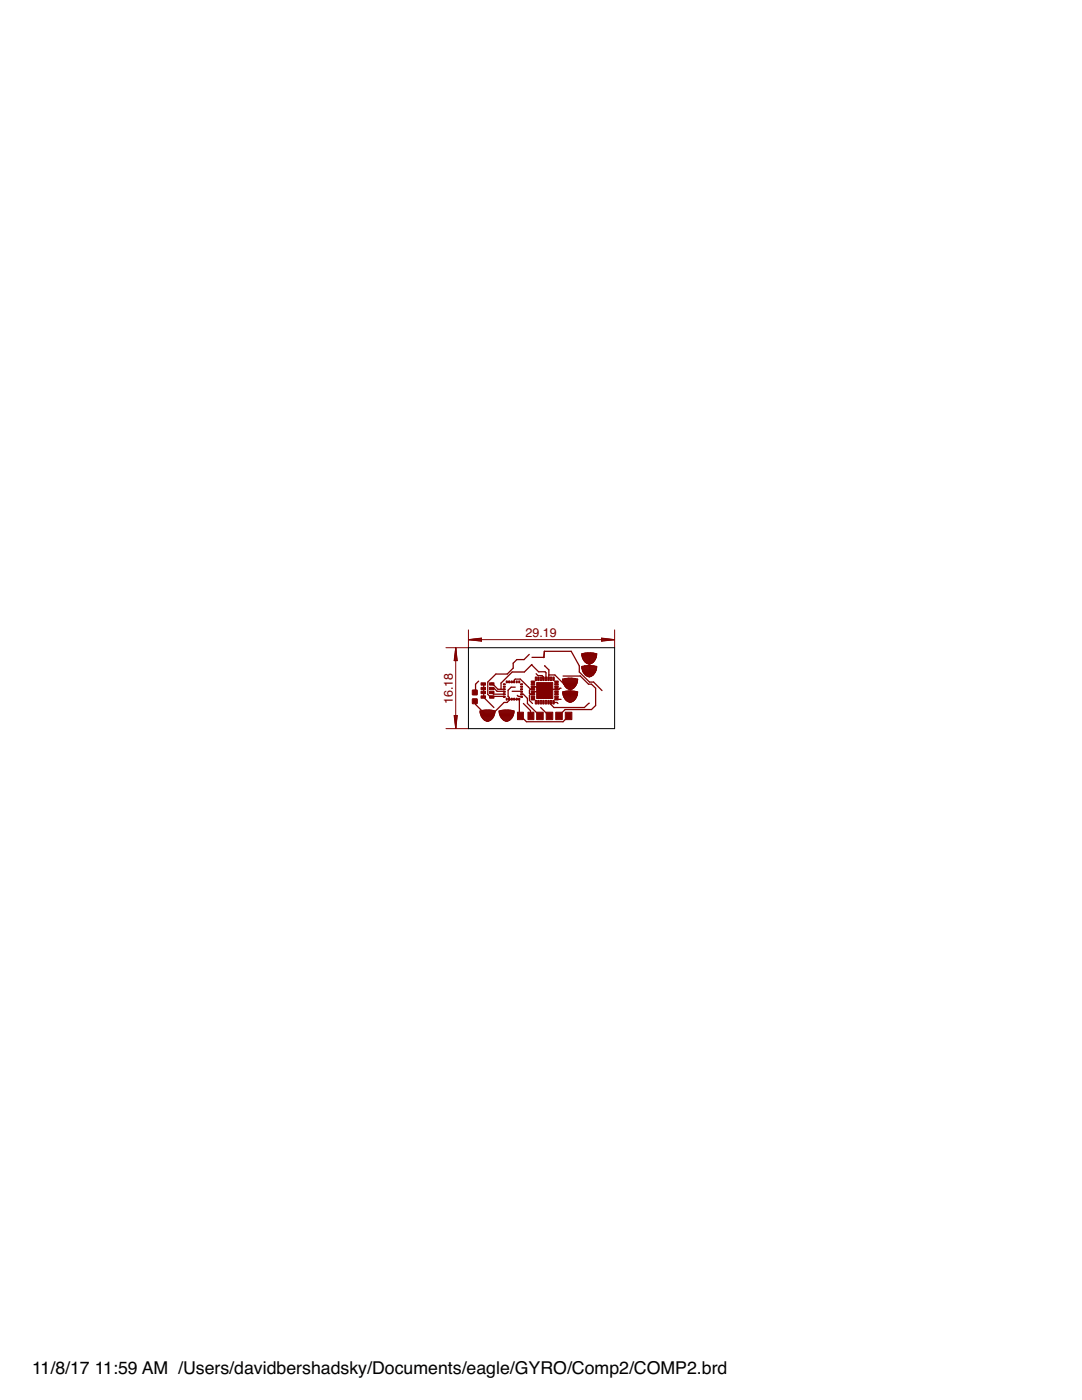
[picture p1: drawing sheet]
<svg xmlns="http://www.w3.org/2000/svg" width="216mm" height="279mm" viewBox="0 0 216 279" stroke-linecap="round" stroke-linejoin="round" font-family="sans-serif">
<defs><g id="words">
<g font-size="3.5">
<text x="6.4" y="274.2">11/8/17</text>
<text x="18.9" y="274.2">11:59 AM /Users/davidbershadsky/Documents/eagle/GYRO/Comp2/COMP2.brd</text>
</g>
<g font-size="2.5" fill="#800000">
<text x="104.9" y="127.1">29.19</text>
<text x="90.4" y="140.5" transform="rotate(-90 90.4 140.5)">16.18</text>
</g>
</g></defs>
<g fill="none" stroke="#800000" stroke-width=".2">
<path d="M90.9 129.3v16.1M90.9 129.3l.3 2.5h-.6zM90.9 129.3l-.1 2.5M90.9 129.3l.2 2.5M90.9 129.3l-.2 2.5M90.9 129.3l.3 2.5M93.5 125.7v3.6h-4.5M93.5 127.7h29.1M93.5 127.7l2.6-.4v.7zM93.5 127.7l2.6 .1M93.5 127.7l2.6 .2M96.1 127.5l-2.6 .2"/>
<path d="M96.1 127.4l-2.6 .3M112.3 138.1h3M112.3 135.5v.4M112.3 135.6h3M112.3 138.4h3M112.3 138.3h3M112.3 138.2h3M112.3 135.8h3M112.3 135.7h3M112.3 138.5v-.4l1.2-.2 1.8 .2-.1 .4M112.3 138.5l.2 .7M112.3 138.5h2.9"/>
<path d="M112.3 135.9l.2 .7M112.3 135.9h2.9M112.3 138.6h2.9M112.3 136h2.9M112.4 138.7h2.8M112.4 136.1h2.8M112.4 138.8h2.8M112.4 136.2h2.8M112.4 136.3h2.7M112.4 138.9h2.7M112.4 136.4h2.7M112.5 139h2.6"/>
<path d="M112.5 138h2.6M112.5 136.5h2.6M112.5 139.1h2.5M112.5 136.6h2.5M112.5 136.6a1.26 1.26 0 0 0 1.3 1 1.26 1.26 0 0 0 1.2-1M112.5 139.2l.5 .6 .3 .2M112.5 139.2h2.5M112.6 139.3h2.4M112.6 136.7h2.4M112.6 136.8h2.3M112.6 135.5h2.3M112.6 139.4h2.3"/>
<path d="M112.7 136.9h2.2M112.7 139.5h2.1M112.8 137h2M112.8 139.6h2M112.8 137.1h1.9M112.9 139.7h1.8M112.9 137.2h1.7M112.9 139.7h1.7M113 137.9h1.6M113 137.3h1.5M113.1 139.8h1.4M113.1 137.4h1.3"/>
<path d="M113.2 139.9h1.2M113.3 135.4h1M113.3 137.5h1M113.5 135.3l-1.2 .2M113.5 137.6h.5M114.1 135.3l1.2 .2M114.4 139.9l-.2 .1M115.2 138.5l-.2 .7-.6 .7M115.2 135.9l-.2 .7M115.3 135.5l-.1 .4M116.1 133.1h3M116.1 130.5h3"/>
<path d="M116.1 133.4v-.4l1.2-.2 1.8 .2-.1 .4M116.1 133.4l.1 .4M116.1 133.4h2.9M116.1 133.3h3M116.1 133.2h3M116.1 130.8h2.9M116.1 130.7h3M116.1 130.6h3M116.1 133.5h2.9M116.1 130.9h2.9M116.1 133h2.9M116.1 131h2.9"/>
<path d="M116.2 133.6h2.8M116.2 131.1h2.8M116.2 131.2h2.8M116.2 133.8l.3 .6M116.2 133.8h2.8M116.2 131.2l.3 .7M116.2 131.3h2.7M116.2 133.8h2.7M116.3 133.9h2.6M116.3 131.4h2.6M116.3 130.4h2.6M116.3 134h2.6"/>
<path d="M116.3 131.5h2.6M116.4 134.1h2.4M116.4 131.6h2.4M116.4 131.7h2.3M116.4 134.2h2.3M116.5 131.8h2.2M116.5 134.3h2.2M116.5 131.8h2.1M116.5 134.4l.3 .3M116.5 134.4h2.1M116.5 131.9l.3 .3M116.6 132.9h2"/>
<path d="M116.6 132h2M116.6 134.5h1.9M116.7 132h1.8M116.7 134.6h1.7M116.8 132.1h1.6M116.8 134.7l.8 .4 .8-.4M116.8 134.7h1.6M116.8 130.3h1.6M116.8 132.2l.4 .2M116.9 132.2h1.4M116.9 134.8h1.4M117 132.3h1.2"/>
<path d="M117.1 134.9h1M117.2 132.4h.8M117.2 135h.7M117.3 130.3l-1.2 .2 .1 .7M117.4 132.5h.4M117.5 135.1h.1M117.9 130.3l1.2 .2-.1 .7M118.6 134.4l-.2 .3M118.6 131.9l-.8 .6-.6-.1M119 133.8l-.4 .6M119 131.2l-.4 .7M119 133.4v.4"/>
<path d="M120 127.3l2.6 .4-2.6 .3zM120 127.5l2.6 .2M120 127.4l2.6 .3M122.6 127.7l-2.6 .1M122.6 127.7l-2.6 .2M122.6 125.7v3.6M89 145.4h4.5M90.6 142.8h.6l-.3 2.6zM90.7 142.8l.2 2.6M90.8 142.8l.1 2.6M91.1 142.8l-.2 2.6M91.2 142.8l-.3 2.6"/>
<path d="M95.8 141.9h3M95.8 142.2h2.9M95.8 142.1h3M95.8 142h3M95.8 142.3h2.9M95.8 142.4h2.9M95.9 142.5h2.8M95.9 142.6h2.8M95.9 142.7h2.7M96 142.8h2.6M96 141.8h2.6M96 142.9h2.6"/>
<path d="M96 143l.5 .6M96 143h2.5M96.1 143.1h2.3M96.2 143.2h2.2M96.2 143.3h2.1M96.3 143.4h2M96.4 143.4h1.8M96.5 143.6h1.6M96.5 143.6l.4 .2M96.5 141.7h1.5M96.6 143.6h1.4M96.7 143.7h1.2"/>
<path d="M96.9 143.8l.2 .1M96.9 143.8h.8M97.1 143.9h.4M97.7 143.8l-.2 .1M98.5 143l-.4 .6-.4 .2M98.7 142.6l.1-.7-1.2-.2-1.2 .1-.6 .1 .2 1.1M98.7 142.6l-.2 .4M99.6 142h3M99.6 141.9h3M99.6 142.2h3M99.6 142.1h3M99.6 142.3h2.9"/>
<path d="M99.7 142.4h2.8M99.7 142.5h2.8M99.7 142.6l-.1-.7 1.2-.2 1.8 .2-.1 .7M99.7 142.6h2.8M99.7 142.6l.1 .4M99.7 142.7h2.7M99.8 142.8h2.6M99.8 142.9h2.6M99.8 141.8h2.6M99.8 143h2.5M99.8 143l.5 .6M99.9 143.1h2.4"/>
<path d="M100 143.2h2.2M100 143.3h2.2M100.1 143.4h2M100.2 143.4h1.8M100.3 143.6h1.6M100.3 143.6l.4 .2M100.3 141.7h1.6M100.4 143.6h1.4M100.5 143.7h1.2M100.7 143.8h.8M100.7 143.8l.4 .2 .4-.2M100.9 143.9h.4"/>
<path d="M102.3 143l-.8 .8M102.5 142.6l-.2 .4M113.3 140l.7 .1M113.3 140h.9M113.6 140.1h.4M114.2 140l-.2 .1"/>
</g>
<g fill="#800000" stroke="#800000" stroke-width=".2">
<path d="M105.3 142.1h1.2v1.5h-1.2z"/>
<path d="M103.3 142.1h1.1v1.5h-1.1z"/>
<path d="M107.1 142.1h1.3v1.5h-1.3z"/>
<path d="M109 142.1h1.3v1.5h-1.3z"/>
<path d="M110.9 142.1h1.3v1.5h-1.3z"/>
<path d="M112.8 142.1h1.3v1.5h-1.3z"/>
<path d="M96 138.9h.9v.4h-.9z"/>
<path d="M97.7 138.9h.9v.4h-.9z"/>
<path d="M96 138h.9v.4h-.9z"/>
<path d="M96 137.2h.9v.4h-.9z"/>
<path d="M96 136.3h.9v.4h-.9z"/>
<path d="M97.7 136.3h.9v.4h-.9z"/>
<path d="M97.7 138h.9v.4h-.9z"/>
<path d="M97.7 137.2h.9v.4h-.9z"/>
<path d="M107.1 136.2h3.2v3.2h-3.2z"/>
<path d="M101 139.3h.2v.4h-.2z"/>
<path d="M101.5 139.3h.2v.4h-.2z"/>
<path d="M102 139.3h.2v.4h-.2z"/>
<path d="M102.5 139.3h.2v.4h-.2z"/>
<path d="M103 139.3h.2v.4h-.2z"/>
<path d="M103.5 139.3h.2v.4h-.2z"/>
<path d="M103.9 139h.4v.2h-.4z"/>
<path d="M103.9 138.5h.4v.2h-.4z"/>
<path d="M103.9 137.9h.4v.3h-.4z"/>
<path d="M103.9 137.5h.4v.2h-.4z"/>
<path d="M103.9 136.9h.4v.3h-.4z"/>
<path d="M103.9 136.5h.4v.2h-.4z"/>
<path d="M103.5 135.9h.2v.4h-.2z"/>
<path d="M103 135.9h.2v.4h-.2z"/>
<path d="M102.5 135.9h.2v.4h-.2z"/>
<path d="M102 135.9h.2v.4h-.2z"/>
<path d="M101.5 135.9h.2v.4h-.2z"/>
<path d="M101 135.9h.2v.4h-.2z"/>
<path d="M100.4 136.5h.4v.2h-.4z"/>
<path d="M100.4 136.9h.4v.3h-.4z"/>
<path d="M100.4 137.5h.4v.2h-.4z"/>
<path d="M100.4 137.9h.4v.3h-.4z"/>
<path d="M100.4 138.5h.4v.2h-.4z"/>
<path d="M100.4 139h.4v.2h-.4z"/>
</g>
<g fill="#800000" stroke="#800000" stroke-width=".2">
<path d="M106 135.9h.6l.1 .2-.6 .1z" fill-rule="evenodd"/>
<path d="M106 136.4h.6l.1 .2-.6 .1z" fill-rule="evenodd"/>
<path d="M106 136.9h.6l.1 .2-.6 .1z" fill-rule="evenodd"/>
<path d="M106 137.4h.6l.1 .2-.6 .1z" fill-rule="evenodd"/>
<path d="M106 137.9h.6l.1 .2-.6 .1z" fill-rule="evenodd"/>
<path d="M106 138.4h.6l.1 .2-.6 .1z" fill-rule="evenodd"/>
<path d="M106 138.9h.6l.1 .2-.6 .1z" fill-rule="evenodd"/>
<path d="M106 139.4h.6l.1 .2-.6 .1z" fill-rule="evenodd"/>
<path d="M106.8 139.8l.3 .1-.1 .6-.2-.1z" fill-rule="evenodd"/>
<path d="M107.3 139.8l.3 .1-.1 .6-.2-.1z" fill-rule="evenodd"/>
<path d="M107.8 139.8l.3 .1-.1 .6-.2-.1z" fill-rule="evenodd"/>
<path d="M108.3 139.8l.3 .1-.1 .6-.2-.1z" fill-rule="evenodd"/>
<path d="M108.8 139.8l.3 .1-.1 .6-.2-.1z" fill-rule="evenodd"/>
<path d="M109.3 139.8l.3 .1-.1 .6-.2-.1z" fill-rule="evenodd"/>
<path d="M109.8 139.8l.3 .1-.1 .6-.2-.1z" fill-rule="evenodd"/>
<path d="M110.3 139.8l.3 .1-.1 .6-.2-.1z" fill-rule="evenodd"/>
<path d="M110.7 139.4h.6l.1 .2-.6 .1z" fill-rule="evenodd"/>
<path d="M110.7 138.9h.6l.1 .2-.6 .1z" fill-rule="evenodd"/>
<path d="M110.7 138.4h.6l.1 .2-.6 .1z" fill-rule="evenodd"/>
<path d="M110.7 137.9h.6l.1 .2-.6 .1z" fill-rule="evenodd"/>
<path d="M110.7 137.4h.6l.1 .2-.6 .1z" fill-rule="evenodd"/>
<path d="M110.7 136.9h.6l.1 .2-.6 .1z" fill-rule="evenodd"/>
<path d="M110.7 136.4h.6l.1 .2-.6 .1z" fill-rule="evenodd"/>
<path d="M110.7 135.9h.6l.1 .2-.6 .1z" fill-rule="evenodd"/>
<path d="M110.3 135.1l.3 .1-.1 .6h-.2z" fill-rule="evenodd"/>
<path d="M109.8 135.1l.3 .1-.1 .6h-.2z" fill-rule="evenodd"/>
<path d="M109.3 135.1l.3 .1-.1 .6h-.2z" fill-rule="evenodd"/>
<path d="M108.8 135.1l.3 .1-.1 .6h-.2z" fill-rule="evenodd"/>
<path d="M108.3 135.1l.3 .1-.1 .6h-.2z" fill-rule="evenodd"/>
<path d="M107.8 135.1l.3 .1-.1 .6h-.2z" fill-rule="evenodd"/>
<path d="M107.3 135.1l.3 .1-.1 .6h-.2z" fill-rule="evenodd"/>
<path d="M106.8 135.1l.3 .1-.1 .6h-.2z" fill-rule="evenodd"/>
<path d="M94.3 137.7h.9v1h-.9z" fill-rule="evenodd"/>
<path d="M94.3 139.5h.9v.9h-.9z" fill-rule="evenodd"/>
</g>
<g fill="none" stroke="#800000" stroke-width=".25">
<path d="M95.5 135.9l-.6 .6v1.7h-.2M96.4 136.5v2.6l2.2 2.1M98.1 136.5v-.2l1.3 1.3h1.2M98.1 138.2l.4 .3 2.1 .1M98.1 137.4h.5l.6 .6h1.4M101.1 136.1h1.5v-.4l.2-.2h1l2.1 2.1M101.6 136.1h.1M101.8 139.6l-.6 .6h-.6l-2.7 2.6-.6 .1-2.4-2.3v-.6h-.2M102.1 139.5l.1 .1M102.2 138h1.9M102.6 139.5v.1M102.8 137.1h-.8l-.6 .7v1.2l.2 .2v.4h2"/>
<path d="M103.2 138.8l.2 .2 .7 .1M103.6 139.5v.1M103.6 139.6v3l1.5 1.4h7.3l1.1-1.1M104.1 138.6h.3l.8 .8v1l2.5 2.5M105.6 130.6l-1 1h-1.5l-.7 .8v.9l-1.2 1.2h-2.2l-1.7 1.6v2.5l.4 .4 .4 .1v-.1l2.5 .1M105.9 137.6h.4M105.9 138.6h.4M105.9 137.6l-.3 .2v.6l.3 .2M105.9 138.6l-.3 .2v1l.7 .6M106.1 132.7l-1.5 1.4h-2.4l-2.2 2.2v1.3M106.1 132.7l1.4 1.4h1.3l.1 .2v1.2M106.2 132.6l-.1 .1"/>
<path d="M106.3 137.1h.6l1 .9M107 134.5l.3 .3h.9l.2 .2v.5l.1-.2M108.6 130h5.4l1.6 2.9v1.2l2 2h.8l1.7 1.7M108.6 130l-.1 1.3M108.6 130l-.1 1.2h-2.3M108.7 132.9l.8 .8v1.8M109.5 134.7h1.2l1.9 1.8h1.2v2.6M111 139.6h1M112 137.4l-.5 .2h-2.6l-.5 .4h-2.1M112.4 134.9h3.4l1.6 1.6h.6l.9 .9v3.4l-.9 .8h-5.2l-1.3 1.3M117.6 131.5v2.5M104.4 140.4l1.5 1.4v1.1"/>
<path d="M107.9 141.2l1.7 1.7M109.9 140.1v.5l.6 .6h6.1l1-.9M110.4 140.1l.7 .1 .2 .2"/>
</g>
<path d="M93.5 129.3h29.1v16.1h-29.1z" fill="none" stroke="#000" stroke-width=".2"/>
<use href="#words"/>
</svg>
